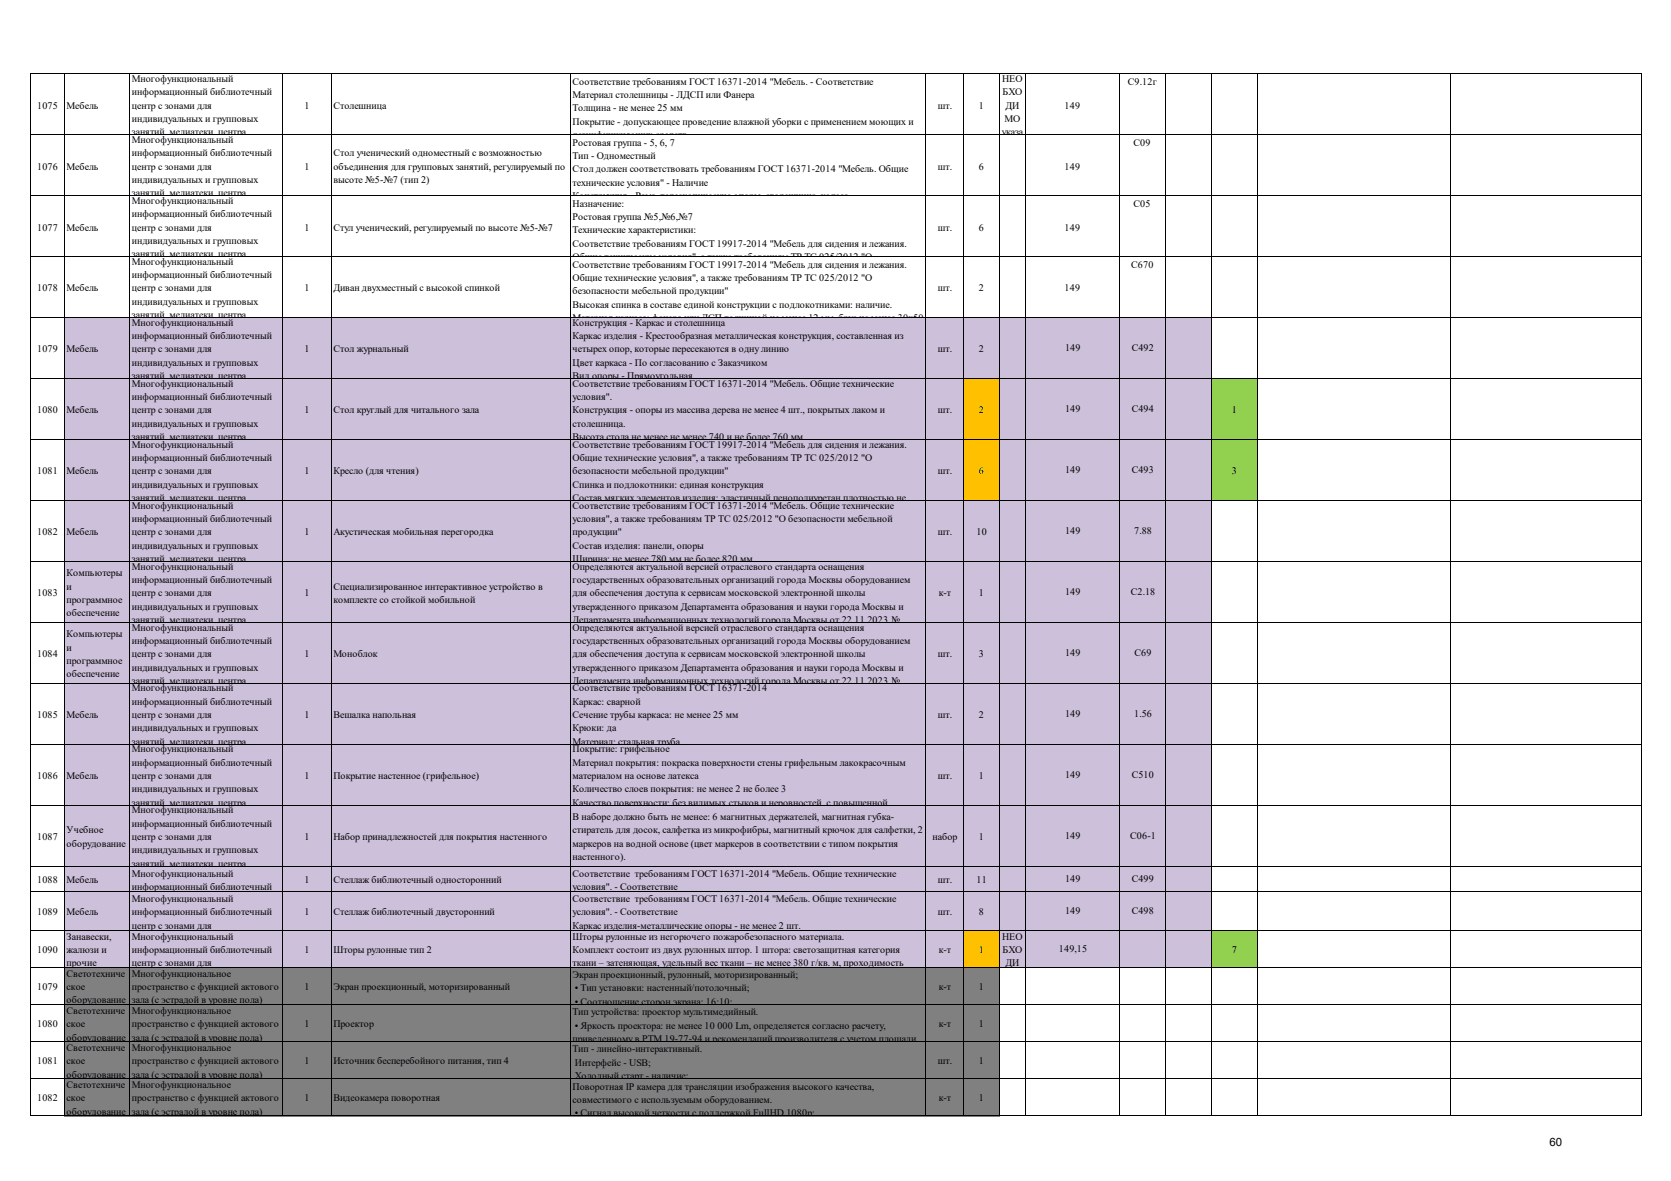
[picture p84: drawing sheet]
<svg xmlns="http://www.w3.org/2000/svg" width="297mm" height="210mm" viewBox="0 0 297 210" stroke-linecap="round" stroke-linejoin="round" font-family="sans-serif">
<defs><g id="words">
<text font-size="2" x="275.4" y="203.8">60</text>
<g font-size="1.8">
<text x="23.4" y="14.6">Многофункциональный</text>
<text x="23.4" y="16.9">информационный библиотечный</text>
<text x="101.8" y="15.1">Соответствие требованиям ГОСТ 16371-2014 &quot;Мебель. - Соответствие</text>
<text x="101.8" y="17.4">Материал столешницы - ЛДСП или Фанера</text>
<text x="178.1" y="14.6">НЕО</text>
<text x="178.2" y="16.9">БХО</text>
<text x="200.5" y="15.1">С9.12г</text>
<text x="6.6" y="19.3">1075</text>
<text x="11.8" y="19.3">Мебель</text>
<text x="23.4" y="19.3">центр с зонами для</text>
<text x="23.4" y="21.7">индивидуальных и групповых</text>
<text x="54.1" y="19.3">1</text>
<text x="59.3" y="19.3">Столешница</text>
<text x="101.8" y="19.8">Толщина - не менее 25 мм</text>
<text x="101.8" y="22.2">Покрытие - допускающее проведение влажной уборки с применением моющих и</text>
<text x="166.7" y="19.3">шт.</text>
<text x="174" y="19.3">1</text>
<text x="178.6" y="21.7">МО</text>
<text x="178.7" y="19.3">ДИ</text>
<text x="189.2" y="19.3">149</text>
<text x="23.4" y="24">занятий, медиатеки, центра</text>
<text x="23.4" y="25.4">Многофункциональный</text>
<text x="23.4" y="27.8">информационный библиотечный</text>
<text x="59.3" y="27.8">Стол ученический одноместный с возможностью</text>
<text x="101.8" y="24.6">дезинфицирующих средств</text>
<text x="101.8" y="25.9">Ростовая группа - 5, 6, 7</text>
<text x="101.8" y="28.3">Тип - Одноместный</text>
<text x="178" y="24">указа</text>
<text x="201.5" y="25.9">С09</text>
<text x="6.6" y="30.1">1076</text>
<text x="11.8" y="30.1">Мебель</text>
<text x="23.4" y="30.1">центр с зонами для</text>
<text x="23.4" y="32.5">индивидуальных и групповых</text>
<text x="23.4" y="34.9">занятий медиатеки центра</text>
<text x="54.1" y="30.1">1</text>
<text x="59.3" y="30.1">объединения для групповых занятий, регулируемый по</text>
<text x="59.3" y="32.5">высоте №5-№7 (тип 2)</text>
<text x="101.8" y="30.7">Стол должен соответствовать требованиям ГОСТ 16371-2014 &quot;Мебель. Общие</text>
<text x="101.8" y="33">технические условия&quot; - Наличие</text>
<text x="101.8" y="35.4">Конструкция</text>
<text x="112.9" y="35.4">Рама телескопические опоры столешница колеса</text>
<text x="166.7" y="30.1">шт.</text>
<text x="174" y="30.1">6</text>
<text x="189.2" y="30.1">149</text>
<text x="6.6" y="41">1077</text>
<text x="11.8" y="41">Мебель</text>
<text x="23.4" y="36.2">Многофункциональный</text>
<text x="23.4" y="38.6">информационный библиотечный</text>
<text x="23.4" y="41">центр с зонами для</text>
<text x="54.1" y="41">1</text>
<text x="59.3" y="41">Стул ученический, регулируемый по высоте №5-№7</text>
<text x="101.8" y="36.7">Назначение:</text>
<text x="101.8" y="39.1">Ростовая группа №5,№6,№7</text>
<text x="101.8" y="41.5">Технические характеристики:</text>
<text x="166.7" y="41">шт.</text>
<text x="174" y="41">6</text>
<text x="189.2" y="41">149</text>
<text x="201.5" y="36.7">С05</text>
<text x="23.4" y="43.4">индивидуальных и групповых</text>
<text x="23.4" y="45.7">занятий медиатеки центра</text>
<text x="23.4" y="47.1">Многофункциональный</text>
<text x="101.8" y="46.2">Общие технические условия&quot; а также требованиям ТР ТС 025/2012 &quot;О</text>
<text x="101.8" y="43.9">Cоответствие требованиям ГОСТ 19917-2014 &quot;Мебель для сидения и лежания.</text>
<text x="101.8" y="47.6">Cоответствие требованиям ГОСТ 19917-2014 &quot;Мебель для сидения и лежания.</text>
<text x="201.1" y="47.6">С670</text>
<text x="6.6" y="51.8">1078</text>
<text x="11.8" y="51.8">Мебель</text>
<text x="23.4" y="49.4">информационный библиотечный</text>
<text x="23.4" y="51.8">центр с зонами для</text>
<text x="54.1" y="51.8">1</text>
<text x="59.3" y="51.8">Диван двухместный с высокой спинкой</text>
<text x="101.8" y="50">Общие технические условия&quot;, а также требованиям ТР ТС 025/2012 &quot;О</text>
<text x="101.8" y="52.3">безопасности мебельной продукции&quot;</text>
<text x="166.7" y="51.8">шт.</text>
<text x="174" y="51.8">2</text>
<text x="189.2" y="51.8">149</text>
<text x="23.4" y="54.2">индивидуальных и групповых</text>
<text x="23.4" y="56.6">занятий, медиатеки, центра</text>
<text x="23.4" y="57.9">Многофункциональный</text>
<text x="101.8" y="57.1">Материал каркаса: фанера или ДСП толщиной не менее 12 мм брус не менее 30х50</text>
<text x="101.8" y="54.7">Высокая спинка в составе единой конструкции с подлокотниками: наличие.</text>
<text x="101.8" y="57.9">Конструкция - Каркас и столешница</text>
<text x="6.6" y="62.7">1079</text>
<text x="11.8" y="62.7">Мебель</text>
<text x="23.4" y="60.3">информационный библиотечный</text>
<text x="23.4" y="62.7">центр с зонами для</text>
<text x="23.4" y="65">индивидуальных и групповых</text>
<text x="54.1" y="62.7">1</text>
<text x="59.3" y="62.7">Стол журнальный</text>
<text x="101.8" y="60.3">Каркас изделия - Крестообразная металлическая конструкция, составленная из</text>
<text x="101.8" y="62.7">четырех опор, которые пересекаются в одну линию</text>
<text x="101.8" y="65">Цвет каркаса - По согласованию с Заказчиком</text>
<text x="166.7" y="62.7">шт.</text>
<text x="174" y="62.7">2</text>
<text x="189.3" y="62.5">149</text>
<text x="201.2" y="62.5">С492</text>
<text x="23.4" y="67.4">занятий медиатеки центра</text>
<text x="23.4" y="68.8">Многофункциональный</text>
<text x="23.4" y="71.1">информационный библиотечный</text>
<text x="101.8" y="67.4">Вид опоры - Прямоугольная</text>
<text x="101.8" y="68.8">Cоответствие требованиям ГОСТ 16371-2014 &quot;Мебель. Общие технические</text>
<text x="101.8" y="71.1">условия&quot;.</text>
<text x="6.6" y="73.5">1080</text>
<text x="11.8" y="73.5">Мебель</text>
<text x="23.4" y="73.5">центр с зонами для</text>
<text x="23.4" y="75.9">индивидуальных и групповых</text>
<text x="54.1" y="73.5">1</text>
<text x="59.3" y="73.5">Стол круглый для читального зала</text>
<text x="101.8" y="73.5">Конструкция - опоры из массива дерева не менее 4 шт., покрытых лаком и</text>
<text x="101.8" y="75.9">столешница.</text>
<text x="166.7" y="73.5">шт.</text>
<text x="174" y="73.5">2</text>
<text x="189.3" y="73.3">149</text>
<text x="201.2" y="73.3">С494</text>
<text x="218.9" y="73.5">1</text>
<text x="23.4" y="78.2">занятий медиатеки центра</text>
<text x="23.4" y="79.6">Многофункциональный</text>
<text x="23.4" y="82">информационный библиотечный</text>
<text x="101.8" y="78.2">Высота стола не менее не менее 740 и не более 760 мм</text>
<text x="101.8" y="79.6">Cоответствие требованиям ГОСТ 19917-2014 &quot;Мебель для сидения и лежания.</text>
<text x="101.8" y="82">Общие технические условия&quot;, а также требованиям ТР ТС 025/2012 &quot;О</text>
<text x="6.6" y="84.3">1081</text>
<text x="11.8" y="84.3">Мебель</text>
<text x="23.4" y="84.3">центр с зонами для</text>
<text x="23.4" y="86.7">индивидуальных и групповых</text>
<text x="23.4" y="89.1">занятий, медиатеки, центра</text>
<text x="54.1" y="84.3">1</text>
<text x="59.3" y="84.3">Кресло (для чтения)</text>
<text x="101.8" y="84.3">безопасности мебельной продукции&quot;</text>
<text x="101.8" y="86.7">Спинка и подлокотники: единая конструкция</text>
<text x="101.8" y="89.1">Состав мягких элементов изделия: эластичный пенополиуретан плотностью не</text>
<text x="166.7" y="84.3">шт.</text>
<text x="174" y="84.3">6</text>
<text x="189.3" y="84.2">149</text>
<text x="201.2" y="84.2">С493</text>
<text x="218.9" y="84.3">3</text>
<text x="6.6" y="95.2">1082</text>
<text x="11.8" y="95.2">Мебель</text>
<text x="23.4" y="90.4">Многофункциональный</text>
<text x="23.4" y="92.8">информационный библиотечный</text>
<text x="23.4" y="95.2">центр с зонами для</text>
<text x="54.1" y="95.2">1</text>
<text x="59.3" y="95.2">Акустическая мобильная перегородка</text>
<text x="101.8" y="90.4">Cоответствие требованиям ГОСТ 16371-2014 &quot;Мебель. Общие технические</text>
<text x="101.8" y="92.8">условия&quot;, а также требованиям ТР ТС 025/2012 &quot;О безопасности мебельной</text>
<text x="101.8" y="95.2">продукции&quot;</text>
<text x="166.7" y="95.2">шт.</text>
<text x="173.6" y="95.2">10</text>
<text x="189.3" y="95">149</text>
<text x="201.6" y="95">7.88</text>
<text x="23.4" y="97.5">индивидуальных и групповых</text>
<text x="23.4" y="99.9">занятий медиатеки центра</text>
<text x="23.4" y="101.3">Многофункциональный</text>
<text x="101.8" y="97.5">Состав изделия: панели, опоры</text>
<text x="101.8" y="99.9">Ширина: не менее 780 мм не более 820 мм</text>
<text x="101.8" y="101.3">Определяются актуальной версией отраслевого стандарта оснащения</text>
<text x="6.6" y="106">1083</text>
<text x="11.8" y="102.5">Компьютеры</text>
<text x="11.8" y="104.8">и</text>
<text x="11.8" y="107.2">программное</text>
<text x="23.4" y="103.6">информационный библиотечный</text>
<text x="23.4" y="106">центр с зонами для</text>
<text x="54.1" y="106">1</text>
<text x="59.3" y="104.8">Специализированное интерактивное устройство в</text>
<text x="59.3" y="107.2">комплекте со стойкой мобильной</text>
<text x="101.8" y="103.6">государственных образовательных организаций города Москвы оборудованием</text>
<text x="101.8" y="106">для обеспечения доступа к сервисам московской электронной школы</text>
<text x="166.9" y="106">к-т</text>
<text x="174" y="106">1</text>
<text x="189.3" y="105.8">149</text>
<text x="201" y="105.8">С2.18</text>
<text x="11.8" y="109.6">обеспечение</text>
<text x="11.8" y="113.3">Компьютеры</text>
<text x="23.4" y="108.4">индивидуальных и групповых</text>
<text x="23.4" y="110.7">занятий медиатеки центра</text>
<text x="23.4" y="112.1">Многофункциональный</text>
<text x="101.8" y="110.7">Департамента информационных технологий города Москвы от 22 11 2023 №</text>
<text x="101.8" y="108.4">утвержденного приказом Департамента образования и науки города Москвы и</text>
<text x="101.8" y="112.1">Определяются актуальной версией отраслевого стандарта оснащения</text>
<text x="6.6" y="116.8">1084</text>
<text x="11.8" y="115.7">и</text>
<text x="11.8" y="118">программное</text>
<text x="23.4" y="114.5">информационный библиотечный</text>
<text x="23.4" y="116.8">центр с зонами для</text>
<text x="23.4" y="119.2">индивидуальных и групповых</text>
<text x="54.1" y="116.8">1</text>
<text x="59.3" y="116.8">Моноблок</text>
<text x="101.8" y="114.5">государственных образовательных организаций города Москвы оборудованием</text>
<text x="101.8" y="116.8">для обеспечения доступа к сервисам московской электронной школы</text>
<text x="101.8" y="119.2">утвержденного приказом Департамента образования и науки города Москвы и</text>
<text x="166.7" y="116.8">шт.</text>
<text x="174" y="116.8">3</text>
<text x="189.3" y="116.7">149</text>
<text x="201.7" y="116.7">С69</text>
<text x="11.8" y="120.4">обеспечение</text>
<text x="23.4" y="121.6">занятий, медиатеки, центра</text>
<text x="23.4" y="122.9">Многофункциональный</text>
<text x="23.4" y="125.3">информационный библиотечный</text>
<text x="101.8" y="121.6">Департамента информационных технологий города Москвы от 22 11 2023 №</text>
<text x="101.8" y="122.9">Cоответствие требованиям ГОСТ 16371-2014</text>
<text x="101.8" y="125.3">Каркас: сварной</text>
<text x="6.6" y="127.7">1085</text>
<text x="11.8" y="127.7">Мебель</text>
<text x="23.4" y="127.7">центр с зонами для</text>
<text x="23.4" y="130.1">индивидуальных и групповых</text>
<text x="54.1" y="127.7">1</text>
<text x="59.3" y="127.7">Вешалка напольная</text>
<text x="101.8" y="127.7">Сечение трубы каркаса: не менее 25 мм</text>
<text x="101.8" y="130.1">Крюки: да</text>
<text x="166.7" y="127.7">шт.</text>
<text x="174" y="127.7">2</text>
<text x="189.3" y="127.5">149</text>
<text x="201.6" y="127.5">1.56</text>
<text x="23.4" y="132.4">занятий медиатеки центра</text>
<text x="23.4" y="133.8">Многофункциональный</text>
<text x="23.4" y="136.1">информационный библиотечный</text>
<text x="101.8" y="132.4">Материал: стальная труба</text>
<text x="101.8" y="133.8">Покрытие: грифельное</text>
<text x="101.8" y="136.1">Материал покрытия: покраска поверхности стены грифельным лакокрасочным</text>
<text x="6.6" y="138.5">1086</text>
<text x="11.8" y="138.5">Мебель</text>
<text x="23.4" y="138.5">центр с зонами для</text>
<text x="23.4" y="140.9">индивидуальных и групповых</text>
<text x="23.4" y="143.3">занятий медиатеки центра</text>
<text x="54.1" y="138.5">1</text>
<text x="59.3" y="138.5">Покрытие настенное (грифельное)</text>
<text x="101.8" y="138.5">материалом на основе латекса</text>
<text x="101.8" y="140.9">Количество слоев покрытия: не менее 2 не более 3</text>
<text x="101.8" y="143.3">Качество поверхности: без видимых стыков и неровностей с повышенной</text>
<text x="166.7" y="138.5">шт.</text>
<text x="174" y="138.5">1</text>
<text x="189.3" y="138.4">149</text>
<text x="201.2" y="138.4">С510</text>
<text x="6.6" y="149.4">1087</text>
<text x="11.8" y="148.2">Учебное</text>
<text x="23.4" y="144.6">Многофункциональный</text>
<text x="23.4" y="147">информационный библиотечный</text>
<text x="23.4" y="149.4">центр с зонами для</text>
<text x="54.1" y="149.4">1</text>
<text x="59.3" y="149.4">Набор принадлежностей для покрытия настенного</text>
<text x="101.8" y="145.8">В наборе должно быть не менее: 6 магнитных держателей, магнитная губка-</text>
<text x="101.8" y="148.2">стиратель для досок, салфетка из микрофибры, магнитный крючок для салфетки, 2</text>
<text x="165.8" y="149.4">набор</text>
<text x="174" y="149.4">1</text>
<text x="189.3" y="149.2">149</text>
<text x="200.9" y="149.2">С06-1</text>
<text x="11.8" y="150.5">оборудование</text>
<text x="23.4" y="151.7">индивидуальных и групповых</text>
<text x="23.4" y="154.1">занятий, медиатеки, центра</text>
<text x="23.4" y="155.9">Многофункциональный</text>
<text x="101.8" y="150.5">маркеров на водной основе (цвет маркеров в соответствии с типом покрытия</text>
<text x="101.8" y="152.9">настенного).</text>
<text x="101.8" y="155.9">Соответствие требованиям ГОСТ 16371-2014 &quot;Мебель. Общие технические</text>
<text x="6.6" y="157.1">1088</text>
<text x="11.8" y="157.1">Мебель</text>
<text x="23.4" y="158.2">информационный библиотечный</text>
<text x="23.4" y="160.4">Многофункциональный</text>
<text x="54.1" y="157.1">1</text>
<text x="59.3" y="157.1">Стеллаж библиотечный односторонний</text>
<text x="101.8" y="158.2">условия&quot;. - Соответствие</text>
<text x="101.8" y="160.4">Соответствие требованиям ГОСТ 16371-2014 &quot;Мебель. Общие технические</text>
<text x="166.7" y="157.1">шт.</text>
<text x="173.6" y="157.1">11</text>
<text x="189.3" y="156.9">149</text>
<text x="201.2" y="156.9">С499</text>
<text x="6.6" y="162.7">1089</text>
<text x="11.8" y="162.7">Мебель</text>
<text x="11.8" y="167.1">Занавески,</text>
<text x="23.4" y="162.7">информационный библиотечный</text>
<text x="23.4" y="165.1">центр с зонами для</text>
<text x="23.4" y="167.1">Многофункциональный</text>
<text x="54.1" y="162.7">1</text>
<text x="59.3" y="162.7">Стеллаж библиотечный двусторонний</text>
<text x="101.8" y="165.1">Каркас изделия-металлические опоры - не менее 2 шт.</text>
<text x="101.8" y="162.7">условия&quot;. - Соответствие</text>
<text x="101.8" y="167.1">Шторы рулонные из негорючего пожаробезопасного материала.</text>
<text x="166.7" y="162.7">шт.</text>
<text x="174" y="162.7">8</text>
<text x="178.1" y="167.1">НЕО</text>
<text x="189.3" y="162.6">149</text>
<text x="201.2" y="162.6">С498</text>
<text x="6.6" y="169.4">1090</text>
<text x="11.8" y="169.4">жалюзи и</text>
<text x="11.8" y="171.8">прочие</text>
<text x="11.8" y="173.7">Светотехниче</text>
<text x="23.4" y="169.4">информационный библиотечный</text>
<text x="23.4" y="171.8">центр с зонами для</text>
<text x="23.4" y="173.7">Многофункциональное</text>
<text x="54.1" y="169.4">1</text>
<text x="59.3" y="169.4">Шторы рулонные тип 2</text>
<text x="101.8" y="171.8">ткани – затеняющая, удельный вес ткани – не менее 380 г/кв. м, проходимость</text>
<text x="101.8" y="169.4">Комплект состоит из двух рулонных штор. 1 штора: светозащитная категория</text>
<text x="101.8" y="173.9">Экран проекционный, рулонный, моторизированный;</text>
<text x="166.9" y="169.4">к-т</text>
<text x="174" y="169.4">1</text>
<text x="178.2" y="169.4">БХО</text>
<text x="178.7" y="171.8">ДИ</text>
<text x="188.2" y="169.3">149,15</text>
<text x="218.9" y="169.4">7</text>
<text x="6.6" y="176">1079</text>
<text x="11.8" y="176">ское</text>
<text x="11.8" y="178.4">оборудование</text>
<text x="23.4" y="176">пространство с функцией актового</text>
<text x="23.4" y="178.4">зала (с эстрадой в уровне пола)</text>
<text x="54.1" y="176">1</text>
<text x="59.3" y="176">Экран проекционный, моторизированный</text>
<text x="102.2" y="178.7">• Соотношение сторон экрана: 16:10;</text>
<text x="102.2" y="176.3">• Тип установки: настенный/потолочный;</text>
<text x="166.9" y="176">к-т</text>
<text x="174" y="176">1</text>
<text x="6.6" y="182.6">1080</text>
<text x="11.8" y="180.3">Светотехниче</text>
<text x="11.8" y="182.6">ское</text>
<text x="11.8" y="185">оборудование</text>
<text x="23.4" y="180.3">Многофункциональное</text>
<text x="23.4" y="182.6">пространство с функцией актового</text>
<text x="23.4" y="185">зала (с эстрадой в уровне пола)</text>
<text x="54.1" y="182.6">1</text>
<text x="59.3" y="182.6">Проектор</text>
<text x="101.8" y="185.3">приведенному в РТМ 19-77-94 и рекомендаций производителя с учетом площади</text>
<text x="101.8" y="180.5">Тип устройства: проектор мультимедийный.</text>
<text x="102.2" y="182.9">• Яркость проектора: не менее 10 000 Lm, определяется согласно расчету,</text>
<text x="166.9" y="182.6">к-т</text>
<text x="174" y="182.6">1</text>
<text x="6.6" y="189.2">1081</text>
<text x="11.8" y="186.9">Светотехниче</text>
<text x="11.8" y="189.2">ское</text>
<text x="11.8" y="191.6">оборудование</text>
<text x="23.4" y="186.9">Многофункциональное</text>
<text x="23.4" y="189.2">пространство с функцией актового</text>
<text x="23.4" y="191.6">зала (с эстрадой в уровне пола)</text>
<text x="54.1" y="189.2">1</text>
<text x="59.3" y="189.2">Источник бесперебойного питания, тип 4</text>
<text x="101.8" y="187.1">Тип - линейно-интерактивный.</text>
<text x="102.2" y="189.5">Интерфейс - USB;</text>
<text x="102.2" y="191.9">Холодный старт - наличие;</text>
<text x="166.7" y="189.2">шт.</text>
<text x="174" y="189.2">1</text>
<text x="6.6" y="195.8">1082</text>
<text x="11.8" y="193.5">Светотехниче</text>
<text x="11.8" y="195.8">ское</text>
<text x="23.4" y="193.5">Многофункциональное</text>
<text x="23.4" y="195.8">пространство с функцией актового</text>
<text x="54.1" y="195.8">1</text>
<text x="59.3" y="195.8">Видеокамера поворотная</text>
<text x="101.8" y="193.7">Поворотная IP камера для трансляции изображения высокого качества,</text>
<text x="101.8" y="196.1">совместимого с используемым оборудованием.</text>
<text x="166.9" y="195.8">к-т</text>
<text x="174" y="195.8">1</text>
<text x="11.8" y="198.2">оборудование</text>
<text x="23.4" y="198.2">зала (с эстрадой в уровне пола)</text>
<text x="102.2" y="198.5">• Сигнал высокой четкости с поддержкой FullHD 1080p;</text>
</g>
</g></defs>
<g fill="#ccc0da">
<path d="M11.4 56.5h204v10.9h-204z" fill-rule="evenodd"/>
<path d="M11.4 67.3h160v21.8h-160z" fill-rule="evenodd"/>
</g>
<path d="M171.3 67.3h6.4v21.8h-6.4z" fill-rule="evenodd" fill="#ffc000"/>
<path d="M177.6 67.3h37.8v21.8h-37.8z" fill-rule="evenodd" fill="#ccc0da"/>
<path d="M215.3 67.3h8.3v21.8h-8.3z" fill-rule="evenodd" fill="#92d050"/>
<g fill="#ccc0da">
<path d="M11.4 89h204v76.4h-204z" fill-rule="evenodd"/>
<path d="M11.4 165.4h160v6.6h-160z" fill-rule="evenodd"/>
</g>
<path d="M171.3 165.4h6.4v6.6h-6.4z" fill-rule="evenodd" fill="#ffc000"/>
<path d="M177.6 165.4h37.8v6.6h-37.8z" fill-rule="evenodd" fill="#ccc0da"/>
<path d="M215.3 165.4h8.3v6.6h-8.3z" fill-rule="evenodd" fill="#92d050"/>
<path d="M11.4 172h166.3v26.5h-166.3z" fill="#808080"/>
<g fill="none" stroke="#000" stroke-width=".18">
<path d="M5.5 13v185.5M5.6 13.1h286.2M11.4 13.2v185.3M23 13.2v185.3M50.3 13.2v185.3M58.8 13.2v185.3M101.3 13.2v185.3M164.6 13.2v185.3M171.3 13.2v185.3M177.6 13.2v185.3M182.2 13.2v185.3M199 13.2v185.3"/>
<path d="M207.1 13.2v185.3M215.3 13.2v185.3M223.5 13.2v185.3M257.8 13.2v185.3M291.8 13.2v185.3M5.6 24h286.2M5.6 34.8h286.2M5.6 45.6h286.2M5.6 56.5h286.2M5.6 67.3h286.2M5.6 78.2h286.2M5.6 89h286.2"/>
<path d="M5.6 99.8h286.2M5.6 110.7h286.2M5.6 121.5h286.2M5.6 132.3h286.2M5.6 143.2h286.2M5.6 154h286.2M5.6 158.6h286.2M5.6 165.4h286.2M5.6 172h286.2M5.6 178.6h286.2M5.6 185.2h286.2M5.6 191.8h286.2"/>
<path d="M5.6 198.4h286.2"/>
</g>
<use href="#words"/>
</svg>
